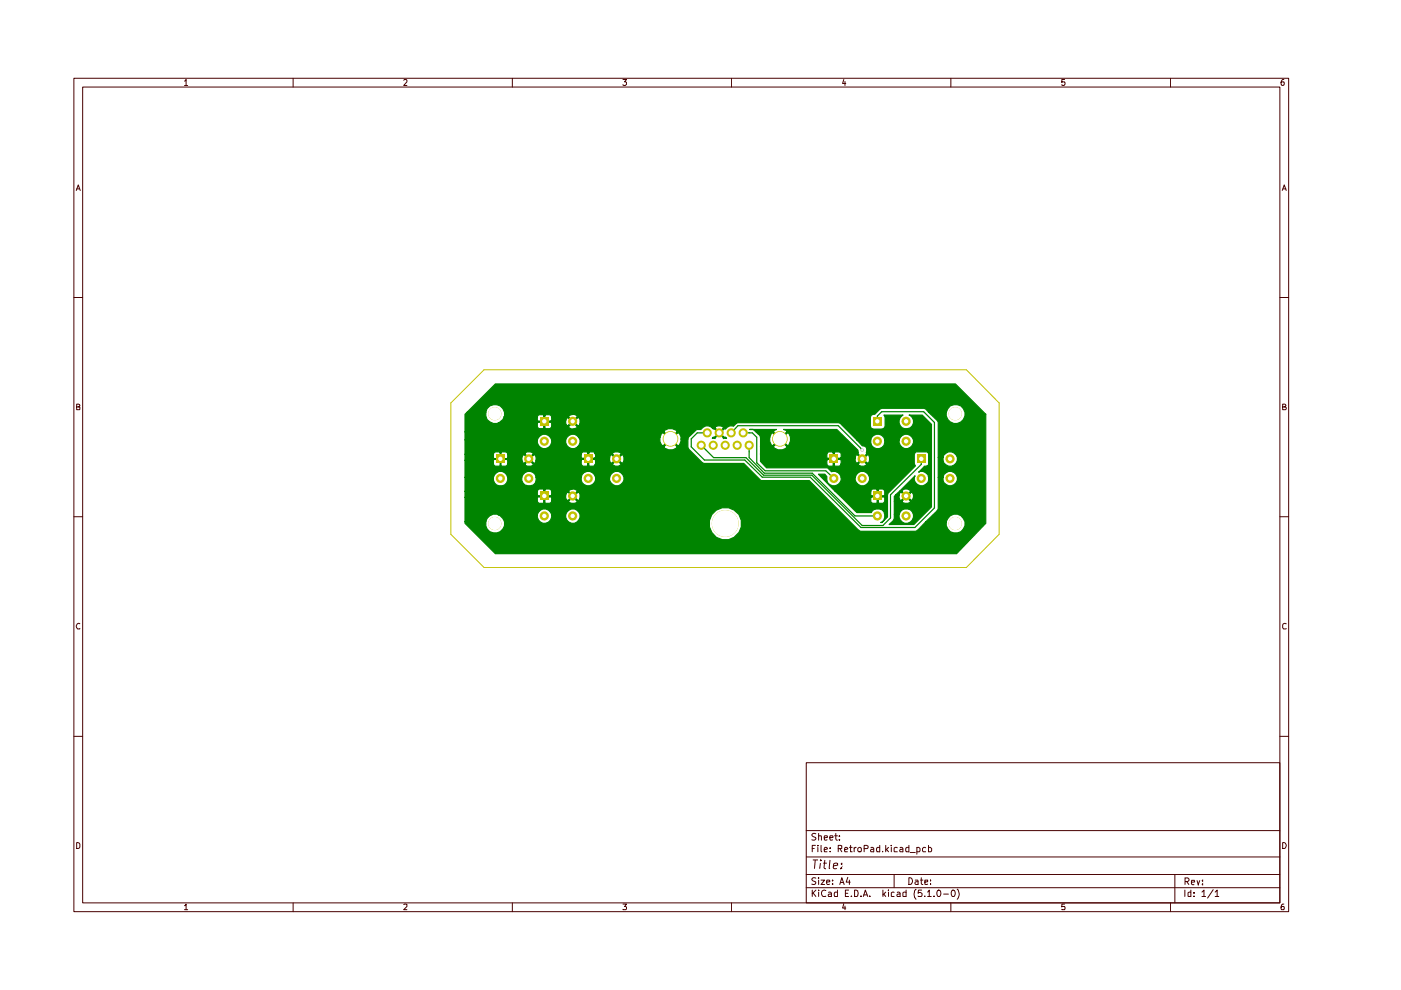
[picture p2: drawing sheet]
<svg xmlns="http://www.w3.org/2000/svg" width="297mm" height="210mm" viewBox="0 0 297 210" stroke-linecap="round" stroke-linejoin="round" font-family="sans-serif">
<g fill="none" stroke="#480000" stroke-width=".21">
<path d="M15.7 16.6h257.5v176.7h-257.5zM17.5 18.5h253.9v172.9h-253.9zM39.1 17.2l.4-.4v1.3M39.1 18.1h.7M62.1 16.6v1.9M85.6 17l.2-.2h.3l.2 .2v.4l-.7 .7h.7M108.6 16.6v1.9M132.1 16.8h.7l-.4 .6 .4 .1v.4l-.2 .2h-.4l-.1-.2M155.1 16.6v1.9M178.9 16.8l-.3 .9h.7M179.2 17.3v.8M201.6 16.6v1.9"/>
<path d="M225.7 16.8h-.6v.6h.6v.6l-.4 .1-.2-.2M248.2 16.6v1.9M272.2 16.8h-.3a.93 .93 0 0 0-.2 1.2h.5l.1-.5-.1-.1h-.5l-.1 .1M16.2 40.4l.4-1.2 .4 1.2M16.3 40h.5M271.9 40.4l.4-1.2 .4 1.2M272 40h.6M15.7 63.1h1.8M271.4 63.1h1.8M16.3 86.3h.4l.2-.3-.1-.2-.5-.1v1.2h.5l.1-.5-.2-.1M271.9 86.3l.6-.1v-.4l-.6-.1v1.2h.6l.2-.5-.3-.1M15.7 109.6h1.8"/>
<path d="M271.4 109.6h1.8M16.9 132.2h-.1a.66 .66 0 0 0-.6 .4 .66 .66 0 0 0 .2 .7h.5M272.7 132.2h-.3l-.5 .3v.6l.2 .2h.6M15.7 156.1h1.8M271.4 156.1h1.8M16.3 178.6a.52 .52 0 0 1 .6 .4v.6a.52 .52 0 0 1-.6 .3zM170.9 161.7h100.5v29.7h-100.5zM170.9 176.1h100.5M172.2 179.9h.4M172.9 179.2h-.7v1.4M173 176.8l-.6-.1-.3 .3 .3 .4 .6 .3a.51 .51 0 0 1-.3 .4 .51 .51 0 0 1-.6 0M173.4 179.2v.1"/>
<path d="M173.4 179.7v.9M173.6 177.3l.5-.1 .1 .9M173.6 176.7v1.4M174.1 179.2v1.2l.1 .2M174.8 177.6l.6-.1-.1-.3h-.5v.2v.7h.5M175.9 177.6l.7-.1-.1-.3h-.5l-.1 .2 .1 .7h.5M176 179.7v.2M177 177.2h.5M177.2 176.7v1.2l.3 .2M177.7 179.9h.7l.1-.6-.8-.1v1.4M178 178v.1M178 177.2v.2"/>
<path d="M178.1 179.9l.4 .7M180.1 179.7h.6M180.3 179.2v1.4h.4M181.1 179.7v.9M181.5 179.7l-.4 .2M181.9 179.9a.45 .45 0 0 1 .6-.2v.9h-.5zM183.2 179.9h.7l.2-.2-.1-.4-.8-.1v1.4M184.7 179.7h.3l.3 .2v.7h-.6l-.1-.3 .1-.2 .6-.1M186.5 179.2v1.4h-.6v-.9h.6M187.8 179.2v1.4M188.4 179.7l-.6 .6M189 179.2v.1"/>
<path d="M189 179.7v.9M190.2 179.7h-.4l-.2 .1v.7l.6 .1M190.8 179.7h.4l.2 .2v.7h-.6v-.3l.1-.2 .5-.1M192.7 179.2v1.4h-.6v-.9h.6M194.4 179.7h.4l.3 .2-.1 .6-.6 .1M194.4 179.7v1.4M196.3 179.7h-.5l-.2 .2 .1 .6 .6 .1M196.8 179.2v1.4h.6l.1-.7-.2-.2h-.5M271.9 178.6a.65 .65 0 0 1 .8 .7 .65 .65 0 0 1-.8 .6zM39.1 192l.4-.3v1.2M39.1 192.9h.7M62.1 191.4v1.9"/>
<path d="M85.6 191.8h.7v.4l-.7 .7h.7M108.6 191.4v1.9M132.1 191.7h.7l-.4 .5 .4 .2v.3l-.1 .2-.6-.1M155.1 191.4v1.9M170.9 188.2h100.5M170.9 185.4h100.5M170.9 181.7h100.5M172.2 188.7v1.4M172.3 182.3h1.1M172.4 189.3l.6 .8M172.8 182.3l-.1 1.9M173 186.2l-.6-.1-.3 .3 .3 .4 .6 .3-.4 .4h-.5"/>
<path d="M173 188.7l-.8 .8M173.6 188.7v.1M173.6 186.1v.2M173.6 186.6v.9M173.6 189.1v1M173.9 183l-.1 1.2M174 182.3v.2M174.1 186.6h.7l-.7 .9h.7M174.5 183h.8M174.8 180.2l.6-.2-.1-.3h-.4l-.1 .2v.7h.5M174.9 182.3l-.2 1.6 .4 .3M175.1 188.8a.7 .7 0 0 0-.9 .4 .7 .7 0 0 0 .3 .9l.6-.1"/>
<path d="M175.3 187l.6-.1v-.3h-.6v.2v.7h.6M175.7 189.2l.3-.1 .3 .3v.7h-.6l-.1-.4 .7-.2M176 182.3l-.2 1.6 .2 .3M176 180.5v.1M176.5 187.4v.1M176.5 186.6v.2M176.7 183.6l.9-.2v-.3a.6 .6 0 0 0-.9 .2v.8h.7M177.5 188.7v1.4h-.5v-.9h.5M178.1 187.5l.4-1.4 .5 1.4M178.2 187.1h.6M178.4 184v.1l-.1 .1 .1-.2-.1 .2M178.4 183.1v.2"/>
<path d="M178.9 191.6l-.3 .9h.7M179.1 180.2l.6-.2v-.3h-.5l-.1 .2 .1 .7h.5M179.2 192.1v.8M179.2 189.4h.5M179.7 186l-.3 1h.9M179.9 188.7h-.7v1.4h.7M180.1 186.6v.9M180.5 190v.1M181.2 188.7l.7 .2v.6l-.2 .6h-.5zM182.5 190v.1M183 190.1l.5-1.4 .5 1.4M183.1 189.7h.7"/>
<path d="M184.4 190v.1M187.1 180.5v.1M187.2 188.7v1.4M187.4 189.6l.4 .5M187.8 189.1l-.6 .6M188 180.1l.4 .5M188.4 188.7v.1M188.4 189.1v1M189.6 189.2l-.4-.1-.2 .2v.7l.6 .1M189.6 185.4v2.8M190.2 189.2l.4-.1 .2 .3v.7h-.6v-.4l.6-.2M192.1 188.7v1.4h-.6l-.1-.8 .3-.2 .4 .1"/>
<path d="M192.7 186.1a.72 .72 0 0 1 .8 .7 .72 .72 0 0 1-.8 .7zM193 180.8h1.1M194.1 186.6h.5v.9M194.2 188.6a1.52 1.52 0 0 0 0 2.1M194.6 186.9h-.4l-.2 .3 .2 .3h.4M195.2 186.6h.5M195.3 186.1v1.2l.4 .2M195.4 188.7h-.7l-.1 .7 .2-.2 .5 .1 .2 .2-.1 .5h-.8M196.1 187l.6-.1v-.3h-.6v.9h.6M196.1 190v.1M196.7 189.1l.3-.4v1.4M196.7 190.1h.7"/>
<path d="M197.3 187.4v.1M197.3 186.6v.2M198 190v.1M198.8 188.8l.2-.1a.74 .74 0 0 1 .5 .6 .74 .74 0 0 1-.3 .8h-.3l-.2-.3-.1-.6zM200.1 189.6h1M201.6 191.4v1.9M201.8 188.8l.2-.1a.74 .74 0 0 1 .6 .6 .74 .74 0 0 1-.3 .8h-.4l-.2-.5zM202.9 188.6a1.52 1.52 0 0 1 0 2.1M225.7 191.7h-.6v.6l.6-.1v.7l-.6-.1M248.2 191.4v1.9M249.1 185.4v6M251.2 188.7v1.4"/>
<path d="M251.2 186.9h.6l.3-.3v-.2l-.3-.3h-.6v1.5M251.6 186.9l.5 .7M252.5 188.7v1.4h-.5l-.1-.8 .2-.2 .4 .1M252.6 187.1l.7-.1-.1-.4h-.5l-.1 .2 .1 .7h.5M253.2 190v.1M253.2 189.2v.2M253.8 186.6l.2 1 .4-1M254.8 189.1l.5-.4v1.4M254.8 190.1h.8M255 187.4v.2M255 186.6v.2M257.2 188.6l-1.2 1.8"/>
<path d="M257.6 189.1l.5-.4v1.4M257.6 190.1h.8M272.2 191.7l-.4 .1-.2 .4 .1 .7h.5v-.7h-.5l-.1 .2"/>
</g>
<path d="M151.3 97h6.9l3.7 3.8h10.2l10.7 10.6h4.4l1.6-1.6v-4.9l6.5-6.4M155 91.8l1.5-1.5h21.2l5.1 5.1M157.6 91.8h1.9l.9 .9v5.4l1.8 1.7h12.9l1.7 1.6M158.8 94.4v2.6l3.3 3.3h10.1l9.1 9.1h4.7M198.1 89.6v18.1l-4.1 4.1h-11.5l-10.7-10.6h-10.2l-3.7-3.7h-8.5" fill="none" stroke="#008400" stroke-width=".25"/>
<path d="M99 87.4h4v.8a2.04 2.04 0 0 0 2.6 1.5h8.3v.8l.4 .4 1-.1v-1.3h.2v1.3l.2 .1h.8l.5-.4h3.5a1.07 1.07 0 0 0 1.9 0l-.9-1-1 1h-3.5v-.8l-.2-.2h-2.7l-.2 .2h-8.3l1-.8 .3-.6h7v.8l.2 .2h1.2v-1.3h.2v1.3l4.4-.1v.6l.5 .5 .9-.9h.3l1 .9 .2-.1a1.15 1.15 0 0 0-.2-1.7l-1 .9h-.3l-.9-.9-.5 .7h-3l.1-.9h3.5l1 1 .9-1-.1-.2a1.3 1.3 0 0 0-1.8 .2h-3.5l-.5-.4h-2.2l-.4 .4h-7l.1-.1a2.03 2.03 0 0 0-1.6-2.4 2.03 2.03 0 0 0-2.4 1.6h-4l6-6h97.6l6.4 6.4v23.2l-6.2 6.4h-97.8l-6.4-6.4v-.4h4.4a2.02 2.02 0 0 0 1.5 2.4 2.02 2.02 0 0 0 2.4-1.5 2.02 2.02 0 0 0-1.4-2.4h8.4v.6a1.55 1.55 0 0 0 1.8 1.2 1.55 1.55 0 0 0 1.3-1.8h2.9v.6a1.51 1.51 0 0 0 1.2 1.2 1.51 1.51 0 0 0 1.5-.5h27.8v1.3a3.5 3.5 0 0 0 5.3 2.2 3.5 3.5 0 0 0 0-5.7 3.5 3.5 0 0 0-5.3 2.2h-27.8l.1-.1a1.54 1.54 0 0 0-.7-2.3 1.54 1.54 0 0 0-2.1 1.1h-2.9l-.3-.5a1.53 1.53 0 0 0-1.6-.7 1.53 1.53 0 0 0-1.2 1.2l-8.5-.1a2.07 2.07 0 0 0-2.4 1.6h-4.4v-5.1h15.3l.1 1 .3 .2h.9l.1-1.3h.2v1.2l.2 .1 1-.1 .3-.3h3.5a1.38 1.38 0 0 0 1.8 .3l.1-.3-.9-.9-1 .9h-3.5v-.8l-.2-.1-18.2 .1v-1.3h15.3v.7l.2 .2h1.2v-1.3h.2v1.3h1.3l.2-.2h2.9v.7l.3 .4 .2 .1 .9-.9h.3l1 .9 .2-.1 .2-.5v-.6l-.2-.5h-.2l-1 .8h-.3l-.9-.8h-.2l-.3 .5h-2.9v-.7h3.5l1 .8 .9-.8-.1-.3a1.3 1.3 0 0 0-1.8 .3h-3.5l-.1-.3-.4-.2h-.8l-.2 .1h-.2l-.1-.1h-.9l-.4 .5h-15.3v-3h6v.6a1.55 1.55 0 0 0 1.8 1.2 1.55 1.55 0 0 0 1.3-1.8h2.9v.6a1.55 1.55 0 0 0 1.8 1.2 1.55 1.55 0 0 0 1.3-1.8h9.5v.6a1.55 1.55 0 0 0 1.8 1.2 1.55 1.55 0 0 0 1.3-1.8h2.9v.6a1.55 1.55 0 0 0 2.4 1 1.55 1.55 0 0 0 0-2.6 1.55 1.55 0 0 0-2.4 1h-2.9l-.3-.6a1.52 1.52 0 0 0-1.6-.7 1.52 1.52 0 0 0-1.2 1.3h-9.5l-.2-.6a1.59 1.59 0 0 0-1.6-.6 1.59 1.59 0 0 0-1.3 1.2h-2.9l-.3-.6a1.52 1.52 0 0 0-1.6-.7 1.52 1.52 0 0 0-1.2 1.3h-6v-3.6h6l.1 1 .4 .2h.8l.1-.1v-1.3h.2v1.3l.2 .1h.7l.6-.4h3.6l.1 .3 .5 .1h.7l.4-.1 .1-.3-1-.9-.8 .9h-3.6v-.8l-.2-.2h-2.7l-.2 .2h-6v-1.3h6v.8l.2 .1h1.2v-1.2h.2v1.2h1.3l.2-.1h2.9l.3 1.1 .2 .1 .9-1h.3l.9 1 .3-.1 .2-.6h9.5l.1 1 .4 .2h.7l.2-.1v-1.3h.2v1.3l.2 .1h1l.2-.4h3.6l.1 .2a1.21 1.21 0 0 0 1.8-.2l-.9-.9-1 .9h-3.6l.1-.8-.2-.2h-2.8l-.1 .2h-9.5l-.2-1.1-.3-.1-.9 .9h-.3l-.9-.9-.2 .1-.3 .6h-2.9v-.9h3.6l.8 1 1-1h10.1l.1 1h1.3v-1.2h.2v1.2l4.4-.1v.6l.2 .4 .3 .2 .9-1h.3l1 1a1.38 1.38 0 0 0 .2-1.8l-.2-.1-1 .9h-.3l-.9-.9-.3 .1-.2 .6h-3v-.9h3.6l1 1 .9-1-.1-.2-1.2-.2-.5 .2-.1 .2h-3.6l-.2-.3-.2-.1h-.8l-.2 .2-.4-.2h-.7l-.5 .4h-10.1l-.1-.2-1.2-.2-.4 .2-.1 .2h-3.6l-.3-.3a1.31 1.31 0 0 0-1.4 .1l-.1-.2h-.8l-.2 .1-.3 .4h-6v-3h15.3a1.56 1.56 0 0 0 1.5 1.9 1.56 1.56 0 0 0 1.6-1.9h2.9v.6a1.5 1.5 0 0 0 1 1.2 1.5 1.5 0 0 0 1.6-.4h18.3l.1 .3a1.8 1.8 0 0 0 2.7-.3l-1.4-1.4-1.4 1.4h-18.3l.5-.8v-.6l-.3-.5h17.2v.8l.4 .8 .3 .1 1.4-1.4h.4l1.3 1.4 .4-.1 .3-.9v-.4h1.4l.1 1.9 3.2 3.3h8.6l3.6 3.6h10.3l10.6 10.7h11.9l.5-.2 1.7-1.8h4.3v.9a2.03 2.03 0 0 0 3.1 1.2 2.03 2.03 0 0 0 0-3.3 2.03 2.03 0 0 0-3.1 1.2h-4.3l2.5-2.5 .1-6.9h1a1.53 1.53 0 0 0 1.7 1.8 1.53 1.53 0 0 0 1.3-2 1.53 1.53 0 0 0-2.3-.8l-.5 .4-.2 .6h-1v-4.2h1v.6a1.55 1.55 0 0 0 2.4 1 1.55 1.55 0 0 0 0-2.6 1.55 1.55 0 0 0-2.4 1h-1v-7.5l-.2-.4-1.8-1.7h3.7a2.03 2.03 0 0 0 2.2 2.4 2.03 2.03 0 0 0 1.7-2.8 2.03 2.03 0 0 0-3-.9l-.5 .6-.4 .7h-3.7l-.9-.8h-9l-.5 .2-1 1-.8 .2-.2 .5v1.8l.2 .5 .4 .2h1.9l.4-.2 .3-.5v-1.8l-.3-.5h4.1l-.2 .1a1.53 1.53 0 0 0-.3 2.3 1.53 1.53 0 0 0 2.3-.1 1.53 1.53 0 0 0-.6-2.3h2.8l2 2v17.5l-3.7 3.7h-5.3l.9-.8 .2-.5v-.8h1v.6a1.55 1.55 0 0 0 2.4 1 1.55 1.55 0 0 0 0-2.6 1.55 1.55 0 0 0-2.4 1h-1v-2.8h1.6l.1 .3a1.3 1.3 0 0 0 1.8-.3l-.9-.9-1 .9h-1.6v-1l.3-.4h.7l.2 1.1 .3 .1 .9-.9h.3l1 .9a1.11 1.11 0 0 0 0-1.7l-1 .8h-.3l-.9-.8h-.3l-.2 .5h-.7l.8-.7h.5l1 .8 .9-.8a1.07 1.07 0 0 0-1.9 0h-.5l3.3-3.3a1.5 1.5 0 0 0 1.2 2.1 1.5 1.5 0 0 0 1.7-1.7 1.5 1.5 0 0 0-2.1-1.2l1.2-1.3h.6l.3-.3v-2.4l-.3-.3h-2.3l-.3 .2-.2 .4v1.9l.3 .5-5.8 5.6-.1 .5v4.7l-1.2 1.2h-.3a1.53 1.53 0 0 0 .6-2.5 1.53 1.53 0 0 0-2.5 .4h-3.1l-3.3-3.2h6.2l.1 1 .3 .2h.8l.2-.1v-1.2h.2v1.2l.2 .1h.8l.4-.4-.1-.9-9.1 .1-1.3-1.3h7.5l.1 .9h1.3v-1.3h.2v1.3h1.3l.1-.9-.3-.4-.9-.1-.4 .1-.2-.1h-.8l-.4 .5h-7.5l-3.6-3.7h1.4l.4 .5a1.56 1.56 0 0 0 1.4 2 1.56 1.56 0 0 0 1.7-1.8h2.9v.6a1.55 1.55 0 0 0 2.4 1 1.55 1.55 0 0 0 0-2.6 1.55 1.55 0 0 0-2.4 1h-2.9l-.3-.6a1.46 1.46 0 0 0-1.8-.6l-.8-.8h-13l-1.3-1.4v-.2h14.1l.1 1 .3 .2h.9l.1-1.4h.2v1.3l.2 .1h1l.2-.4h3.6a1.19 1.19 0 0 0 1.9 0l-1-.9-.9 .9h-3.6l.1-.8-.2-.2h-2.8l-.1 .2h-14.1v-1.4h14.1l.1 1h1.3v-1.2h.2v1.2l4.4-.1v.6l.2 .4 .2 .2 1-1h.3l.9 1a1.38 1.38 0 0 0 .3-1.8l-.3-.1-.9 .9h-.3l-1-.9-.2 .1-.2 .6h-3l.1-.9-.6-.4h-.7l-.2 .2h-.2l-.1-.2h-.9l-.4 .4h-14.1v-1.5h2.8l.2 .3a1.8 1.8 0 0 0 2.6-.3l-1.4-1.4-1.4 1.4h-2.8v-1.9h2v.8l.3 .8 .3 .1 1.4-1.4h.4l1.4 1.4 .3-.1a1.91 1.91 0 0 0-.3-2.7l-1.4 1.4h-.4l-1.4-1.4-.3 .2-.3 .9h-2v-.4l-1.1-1.1-.5-.2h-.6h5.6l-.4 .1-.2 .4 1.4 1.3 1.4-1.3-.1-.4-.5-.1h11.2l4.5 4.4v.7l.9 1 1-1v-.6a.82 .82 0 0 0-1-1.1l-1.1-1.2h2.9a1.53 1.53 0 0 0 1.5 1.9 1.53 1.53 0 0 0 1.5-1.9h3v.6a1.55 1.55 0 0 0 2.4 .9 1.55 1.55 0 0 0 0-2.5 1.55 1.55 0 0 0-2.4 1h-3l-.2-.5a1.53 1.53 0 0 0-1.6-.7 1.53 1.53 0 0 0-1.2 1.2h-2.9l-3.4-3.5-.5-.2h-21.4l-.4 .2-.5 .6-.8-.1-.9 .7-.3-.1-.8 .9 .8 1 .3-.1 .3 .2-.7 .1v-.2l-.9-.8-.9 .8v.2l-.6-.1 .3-.2 .1 .1 1-1-1-.9-.1 .1-.3-.3h.6l.9 1 .9-1-.1-.2-1.1-.2-.5 .2-.1 .2h-.6l-.2-.1a1.5 1.5 0 0 0-2.2 .5h-.8l-.4 .2-1.4 1.4-.2 .4h-1.4v-.4l-.3-.8-.4-.2-1.3 1.4h-.4l-1.4-1.4-.3 .2-.4 .9h-17.2a1.54 1.54 0 0 0-1.5-.7 1.54 1.54 0 0 0-1.3 1.2h-2.9l-.3-.5a1.53 1.53 0 0 0-1.6-.7 1.53 1.53 0 0 0-1.2 1.2h-15.3v-1.7h42.2l1.4 1.3 1.4-1.3-.2-.4a1.8 1.8 0 0 0-2.6 .4h-42.2v-3.8z" fill="#008400"/>
<path d="M98.6 87.8l.4-.4h4a2.03 2.03 0 0 0 2.6 2.3h8.3v.8l.4 .4 1-.1v-1.3h.2v1.3l.2 .1 1-.1 .3-.3h3.5a1.07 1.07 0 0 0 1.9 0l-.9-1-1 1h-3.5v-.8l-.2-.2h-2.7l-.2 .2h-8.3l1-.8 .3-.6h7v.8l.2 .2h1.2v-1.3h.2v1.3l4.4-.1v.6l.5 .5 .9-.9h.3l1 .9 .2-.1a1.15 1.15 0 0 0-.2-1.7l-1 .9h-.3l-.9-.9-.5 .7h-3l.1-.9h3.5l1 1 .9-1-.1-.2a1.3 1.3 0 0 0-1.8 .2h-3.5l-.5-.4h-2.2l-.4 .4h-7l.1-.1a2.03 2.03 0 0 0-1.6-2.4 2.03 2.03 0 0 0-2.4 1.6h-4l6-6h97.6l6.4 6.4v23.2l-6.2 6.4h-97.8l-6.4-6.4v-.4h4.4a2.02 2.02 0 0 0 1.5 2.4 2.02 2.02 0 0 0 2.4-1.5 2.02 2.02 0 0 0-1.4-2.4h8.4v.6a1.55 1.55 0 0 0 1.8 1.2 1.55 1.55 0 0 0 1.3-1.8h2.9v.6a1.51 1.51 0 0 0 1.2 1.2 1.51 1.51 0 0 0 1.5-.5h27.8v1.3a3.5 3.5 0 0 0 5.3 2.2 3.5 3.5 0 0 0 0-5.7 3.5 3.5 0 0 0-5.3 2.2h-27.8l.1-.1a1.54 1.54 0 0 0-.7-2.3 1.54 1.54 0 0 0-2.1 1.1h-2.9l-.3-.5a1.53 1.53 0 0 0-1.6-.7 1.53 1.53 0 0 0-1.2 1.2l-8.5-.1a2.07 2.07 0 0 0-2.4 1.6h-4.4v-5.1h15.3l.1 1 .3 .2h.9l.1-1.3h.2v1.2l.2 .1h.8l.5-.4h3.5a1.38 1.38 0 0 0 1.8 .3l.1-.3-.9-.9-1 .9h-3.5v-.8l-.2-.1-18.2 .1v-1.3h15.3v.7l.2 .2h1.2v-1.3h.2v1.3h1.3l.2-.2h2.9v.7l.3 .4 .2 .1 .9-.9h.3l1 .9 .2-.1 .2-.5v-.6l-.2-.5h-.2l-1 .8h-.3l-.9-.8h-.2l-.3 .5h-2.9v-.7h3.5l1 .8 .9-.8-.1-.3a1.3 1.3 0 0 0-1.8 .3h-3.5l-.1-.3-.4-.2h-.8l-.2 .1h-.2l-.1-.1h-.9l-.4 .5h-15.3v-3h6v.6a1.55 1.55 0 0 0 1.8 1.2 1.55 1.55 0 0 0 1.3-1.8h2.9v.6a1.55 1.55 0 0 0 1.8 1.2 1.55 1.55 0 0 0 1.3-1.8h9.5v.6a1.55 1.55 0 0 0 1.8 1.2 1.55 1.55 0 0 0 1.3-1.8h2.9v.6a1.55 1.55 0 0 0 2.4 1 1.55 1.55 0 0 0 0-2.6 1.55 1.55 0 0 0-2.4 1h-2.9l-.3-.6a1.52 1.52 0 0 0-1.6-.7 1.52 1.52 0 0 0-1.2 1.3h-9.5l-.2-.6a1.59 1.59 0 0 0-1.6-.6 1.59 1.59 0 0 0-1.3 1.2h-2.9l-.3-.6a1.52 1.52 0 0 0-1.6-.7 1.52 1.52 0 0 0-1.2 1.3h-6v-3.6h6l.1 1 .4 .2h.8l.1-.1v-1.3h.2v1.3l.2 .1h.7l.6-.4h3.6l.1 .3 .5 .1h.7l.4-.1 .1-.3-1-.9-.8 .9h-3.6v-.8l-.2-.2h-2.7l-.2 .2h-6v-1.3h6v.8l.2 .1h1.2v-1.2h.2v1.2h1.3l.2-.1h2.9l.3 1.1 .2 .1 .9-1h.3l.9 1 .3-.1 .2-.6h9.5l.1 1 .4 .2h.7l.2-.1v-1.3h.2v1.3l.2 .1h1l.2-.4h3.6l.1 .2a1.21 1.21 0 0 0 1.8-.2l-.9-.9-1 .9h-3.6l.1-.8-.2-.2h-2.8l-.1 .2h-9.5l-.2-1.1-.3-.1-.9 .9h-.3l-.9-.9-.2 .1-.3 .6h-2.9v-.9h3.6l.8 1 1-1h10.1l.1 1h1.3v-1.2h.2v1.2l4.4-.1v.6l.2 .4 .3 .2 .9-1h.3l1 1a1.38 1.38 0 0 0 .2-1.8l-.2-.1-1 .9h-.3l-.9-.9-.3 .1-.2 .6h-3v-.9h3.6l1 1 .9-1-.1-.2-1.2-.2-.5 .2-.1 .2h-3.6l-.2-.3-.2-.1h-.8l-.2 .2-.4-.2h-.7l-.5 .4h-10.1l-.1-.2-1.2-.2-.4 .2-.1 .2h-3.6l-.3-.3a1.31 1.31 0 0 0-1.4 .1l-.1-.2h-.8l-.2 .1-.3 .4h-6v-3h15.3a1.56 1.56 0 0 0 1.5 1.9 1.56 1.56 0 0 0 1.6-1.9h2.9v.6a1.5 1.5 0 0 0 1 1.2 1.5 1.5 0 0 0 1.6-.4h18.3l.1 .3a1.8 1.8 0 0 0 2.7-.3l-1.4-1.4-1.4 1.4h-18.3l.5-.8v-.6l-.3-.5h17.2v.8l.4 .8 .3 .1 1.4-1.4h.4l1.3 1.4 .4-.1 .3-.9v-.4h1.4l.1 1.9 3.2 3.3h8.6l3.6 3.6h10.3l10.6 10.7h11.9l.5-.2 1.7-1.8h4.3v.9a2.03 2.03 0 0 0 3.1 1.2 2.03 2.03 0 0 0 0-3.3 2.03 2.03 0 0 0-3.1 1.2h-4.3l2.5-2.5 .1-6.9h1a1.53 1.53 0 0 0 1.7 1.8 1.53 1.53 0 0 0 1.3-2 1.53 1.53 0 0 0-2.3-.8l-.5 .4-.2 .6h-1v-4.2h1v.6a1.55 1.55 0 0 0 2.4 1 1.55 1.55 0 0 0 0-2.6 1.55 1.55 0 0 0-2.4 1h-1v-7.5l-.2-.4-1.8-1.7h3.7a2.03 2.03 0 0 0 2.2 2.4 2.03 2.03 0 0 0 1.7-2.8 2.03 2.03 0 0 0-3-.9l-.5 .6-.4 .7h-3.7l-.9-.8h-9l-.5 .2-1 1-.8 .2-.2 .5v1.8l.2 .5 .4 .2h1.9l.4-.2 .3-.5v-1.8l-.3-.5h4.1l-.2 .1a1.53 1.53 0 0 0-.3 2.3 1.53 1.53 0 0 0 2.3-.1 1.53 1.53 0 0 0-.6-2.3h2.8l2 2v17.5l-3.7 3.7h-5.3l.9-.8 .2-.5v-.8h1v.6a1.55 1.55 0 0 0 2.4 1 1.55 1.55 0 0 0 0-2.6 1.55 1.55 0 0 0-2.4 1h-1v-2.8h1.6l.1 .3a1.3 1.3 0 0 0 1.8-.3l-.9-.9-1 .9h-1.6v-1l.3-.4h.7l.2 1.1 .3 .1 .9-.9h.3l1 .9a1.11 1.11 0 0 0 0-1.7l-1 .8h-.3l-.9-.8h-.3l-.2 .5h-.7l.8-.7h.5l1 .8 .9-.8a1.07 1.07 0 0 0-1.9 0h-.5l3.3-3.3a1.5 1.5 0 0 0 1.2 2.1 1.5 1.5 0 0 0 1.7-1.7 1.5 1.5 0 0 0-2.1-1.2l1.2-1.3h.6l.3-.3v-2.4l-.3-.3h-2.3l-.3 .2-.2 .4v1.9l.3 .5-5.8 5.6-.1 .5v4.7l-1.2 1.2h-.3a1.53 1.53 0 0 0 .6-2.5 1.53 1.53 0 0 0-2.5 .4h-3.1l-3.3-3.2h6.2l.1 1 .3 .2h.8l.2-.1v-1.2h.2v1.2l.2 .1h.8l.4-.4-.1-.9-9.1 .1-1.3-1.3h7.5l.1 .9h1.3v-1.3h.2v1.3h1.3l.1-.9-.3-.4-.9-.1-.4 .1-.2-.1h-.8l-.4 .5h-7.5l-3.6-3.7h1.4l.4 .5a1.56 1.56 0 0 0 1.4 2 1.56 1.56 0 0 0 1.7-1.8h2.9v.6a1.55 1.55 0 0 0 2.4 1 1.55 1.55 0 0 0 0-2.6 1.55 1.55 0 0 0-2.4 1h-2.9l-.3-.6a1.46 1.46 0 0 0-1.8-.6l-.8-.8h-13l-1.3-1.4v-.2h14.1l.1 1 .3 .2h.9l.1-1.4h.2v1.3l.2 .1h1l.2-.4h3.6a1.19 1.19 0 0 0 1.9 0l-1-.9-.9 .9h-3.6l.1-.8-.2-.2h-2.8l-.1 .2h-14.1v-1.4h14.1l.1 1h1.3v-1.2h.2v1.2l4.4-.1v.6l.2 .4 .2 .2 1-1h.3l.9 1a1.38 1.38 0 0 0 .3-1.8l-.3-.1-.9 .9h-.3l-1-.9-.2 .1-.2 .6h-3l.1-.9-.6-.4h-.7l-.2 .2h-.2l-.1-.2h-.9l-.4 .4h-14.1v-1.5h2.8l.2 .3a1.8 1.8 0 0 0 2.6-.3l-1.4-1.4-1.4 1.4h-2.8v-1.9h2v.8l.3 .8 .3 .1 1.4-1.4h.4l1.4 1.4 .3-.1a1.91 1.91 0 0 0-.3-2.7l-1.4 1.4h-.4l-1.4-1.4-.3 .2-.3 .9h-2v-.4l-1.1-1.1-.5-.2h-.6h5.6l-.4 .1-.2 .4 1.4 1.3 1.4-1.3-.1-.4-.5-.1h11.2l4.5 4.4v.7l.9 1 1-1v-.6a.82 .82 0 0 0-1-1.1l-1.1-1.2h2.9a1.53 1.53 0 0 0 1.5 1.9 1.53 1.53 0 0 0 1.5-1.9h3v.6a1.55 1.55 0 0 0 2.4 .9 1.55 1.55 0 0 0 0-2.5 1.55 1.55 0 0 0-2.4 1h-3l-.2-.5a1.53 1.53 0 0 0-1.6-.7 1.53 1.53 0 0 0-1.2 1.2h-2.9l-3.4-3.5-.5-.2h-21.4l-.4 .2-.5 .6-.8-.1-.9 .7-.3-.1-.8 .9 .8 1 .3-.1 .3 .2-.7 .1v-.2l-.9-.8-.9 .8v.2l-.6-.1 .3-.2 .1 .1 1-1-1-.9-.1 .1-.3-.3h.6l.9 1 .9-1-.1-.2-1.1-.2-.5 .2-.1 .2h-.6l-.2-.1a1.5 1.5 0 0 0-2.2 .5h-.8l-.4 .2-1.4 1.4-.2 .4h-1.4v-.4l-.3-.8-.4-.2-1.3 1.4h-.4l-1.4-1.4-.3 .2-.4 .9h-17.2a1.54 1.54 0 0 0-1.5-.7 1.54 1.54 0 0 0-1.3 1.2h-2.9l-.3-.5a1.53 1.53 0 0 0-1.6-.7 1.53 1.53 0 0 0-1.2 1.2h-15.3v-1.7h42.2l1.4 1.3 1.4-1.3-.2-.4a1.8 1.8 0 0 0-2.6 .4h-42.2zM148.7 94.4l2.6 2.6M149.8 91.6l.1 .2h-2.1l-1.2 1.2v1.7l2.8 2.8M186 89.3v-1.1l.9-.9h8.9l2.3 2.3M195.3 97.3v1.2" fill="none" stroke="#008400" stroke-width=".25"/>
<path d="M95.6 85.4l7-7h102.3l6.9 7v27.9l-6.9 7h-102.3l-7-7z" fill="none" stroke="#c2c200" stroke-width=".21"/>
<g fill="#c2c200">
<path d="M194.4 96.4h1.9v1.8h-1.9z"/>
<path d="M185.1 88.5h1.8v1.8h-1.8z"/>
<path d="M175.9 96.4h1.8v1.8h-1.8z"/>
<path d="M114.5 88.5h1.8v1.8h-1.8z"/>
<path d="M123.8 96.4h1.8v1.8h-1.8z"/>
<path d="M105.2 96.4h1.8v1.8h-1.8z"/>
<path d="M114.5 104.2h1.8v1.9h-1.8z"/>
<path d="M185.1 104.2h1.8v1.9h-1.8z"/>
<circle cx="148.7" cy="94.4" r=".97"/>
<circle cx="149.9" cy="91.8" r=".97"/>
<circle cx="151.2" cy="94.4" r=".97"/>
<circle cx="152.5" cy="91.8" r=".97"/>
<circle cx="153.8" cy="94.4" r=".97"/>
<circle cx="153.8" cy="111" r="2.84"/>
<circle cx="155" cy="91.8" r=".97"/>
<circle cx="156.3" cy="94.4" r=".97"/>
<circle cx="157.6" cy="91.8" r=".97"/>
<circle cx="158.8" cy="94.4" r=".97"/>
<circle cx="165.4" cy="93" r="1.65"/>
<circle cx="201.4" cy="101.4" r=".97"/>
<circle cx="195.3" cy="101.4" r=".97"/>
<circle cx="201.4" cy="97.3" r=".97"/>
<circle cx="202.5" cy="87.7" r="1.4"/>
<circle cx="192.1" cy="89.3" r=".97"/>
<circle cx="186" cy="93.6" r=".97"/>
<circle cx="192.1" cy="93.6" r=".97"/>
<circle cx="182.8" cy="97.3" r=".97"/>
<circle cx="176.8" cy="101.4" r=".97"/>
<circle cx="182.8" cy="101.4" r=".97"/>
<circle cx="142.2" cy="93" r="1.65"/>
<circle cx="130.7" cy="101.4" r=".97"/>
<circle cx="124.7" cy="101.4" r=".97"/>
<circle cx="130.7" cy="97.3" r=".97"/>
<circle cx="121.4" cy="109.4" r=".97"/>
<circle cx="121.4" cy="105.2" r=".97"/>
<circle cx="121.4" cy="93.6" r=".97"/>
<circle cx="115.4" cy="93.6" r=".97"/>
<circle cx="121.4" cy="89.3" r=".97"/>
<circle cx="104.9" cy="87.7" r="1.4"/>
<circle cx="112.1" cy="97.3" r=".97"/>
<circle cx="106.1" cy="101.4" r=".97"/>
<circle cx="112.1" cy="101.4" r=".97"/>
<circle cx="115.4" cy="109.4" r=".97"/>
<circle cx="104.9" cy="111" r="1.4"/>
<circle cx="192.1" cy="105.2" r=".97"/>
<circle cx="186" cy="109.4" r=".97"/>
<circle cx="192.1" cy="109.4" r=".97"/>
<circle cx="202.5" cy="111" r="1.4"/>
</g>
<circle cx="182.8" cy="95.4" r=".38" fill="#c2c2c2"/>
<g fill="#fff">
<path d="M182.7 95.2l.3 .2-.1 .2-.3-.2z"/>
<circle cx="104.9" cy="87.7" r="1.4"/>
<circle cx="104.9" cy="111" r="1.4"/>
<circle cx="202.5" cy="87.7" r="1.4"/>
<circle cx="202.5" cy="111" r="1.4"/>
<circle cx="153.8" cy="111" r="2.84"/>
<circle cx="148.7" cy="94.4" r=".55"/>
<circle cx="149.9" cy="91.8" r=".55"/>
<circle cx="151.2" cy="94.4" r=".55"/>
<circle cx="152.5" cy="91.8" r=".55"/>
<circle cx="153.8" cy="94.4" r=".55"/>
<circle cx="155" cy="91.8" r=".55"/>
<circle cx="156.3" cy="94.4" r=".55"/>
<circle cx="157.6" cy="91.8" r=".55"/>
<circle cx="158.8" cy="94.4" r=".55"/>
<circle cx="165.4" cy="93" r="1.48"/>
<circle cx="201.4" cy="101.4" r=".47"/>
<circle cx="195.3" cy="101.4" r=".47"/>
<circle cx="201.4" cy="97.3" r=".47"/>
<circle cx="195.3" cy="97.3" r=".47"/>
<circle cx="186" cy="89.3" r=".47"/>
<circle cx="192.1" cy="89.3" r=".47"/>
<circle cx="186" cy="93.6" r=".47"/>
<circle cx="192.1" cy="93.6" r=".47"/>
<circle cx="176.8" cy="97.3" r=".47"/>
<circle cx="182.8" cy="97.3" r=".47"/>
<circle cx="176.8" cy="101.4" r=".47"/>
<circle cx="182.8" cy="101.4" r=".47"/>
<circle cx="142.2" cy="93" r="1.48"/>
<circle cx="130.7" cy="101.4" r=".47"/>
<circle cx="124.7" cy="101.4" r=".47"/>
<circle cx="130.7" cy="97.3" r=".47"/>
<circle cx="121.4" cy="109.4" r=".47"/>
<circle cx="121.4" cy="105.2" r=".47"/>
<circle cx="121.4" cy="93.6" r=".47"/>
<circle cx="115.4" cy="93.6" r=".47"/>
<circle cx="121.4" cy="89.3" r=".47"/>
<circle cx="115.4" cy="89.3" r=".47"/>
<circle cx="124.7" cy="97.3" r=".47"/>
<circle cx="106.1" cy="97.3" r=".47"/>
<circle cx="112.1" cy="97.3" r=".47"/>
<circle cx="106.1" cy="101.4" r=".47"/>
<circle cx="112.1" cy="101.4" r=".47"/>
<circle cx="115.4" cy="109.4" r=".47"/>
<circle cx="115.4" cy="105.2" r=".47"/>
<circle cx="186" cy="105.2" r=".47"/>
<circle cx="192.1" cy="105.2" r=".47"/>
<circle cx="186" cy="109.4" r=".47"/>
<circle cx="192.1" cy="109.4" r=".47"/>
</g>
</svg>
